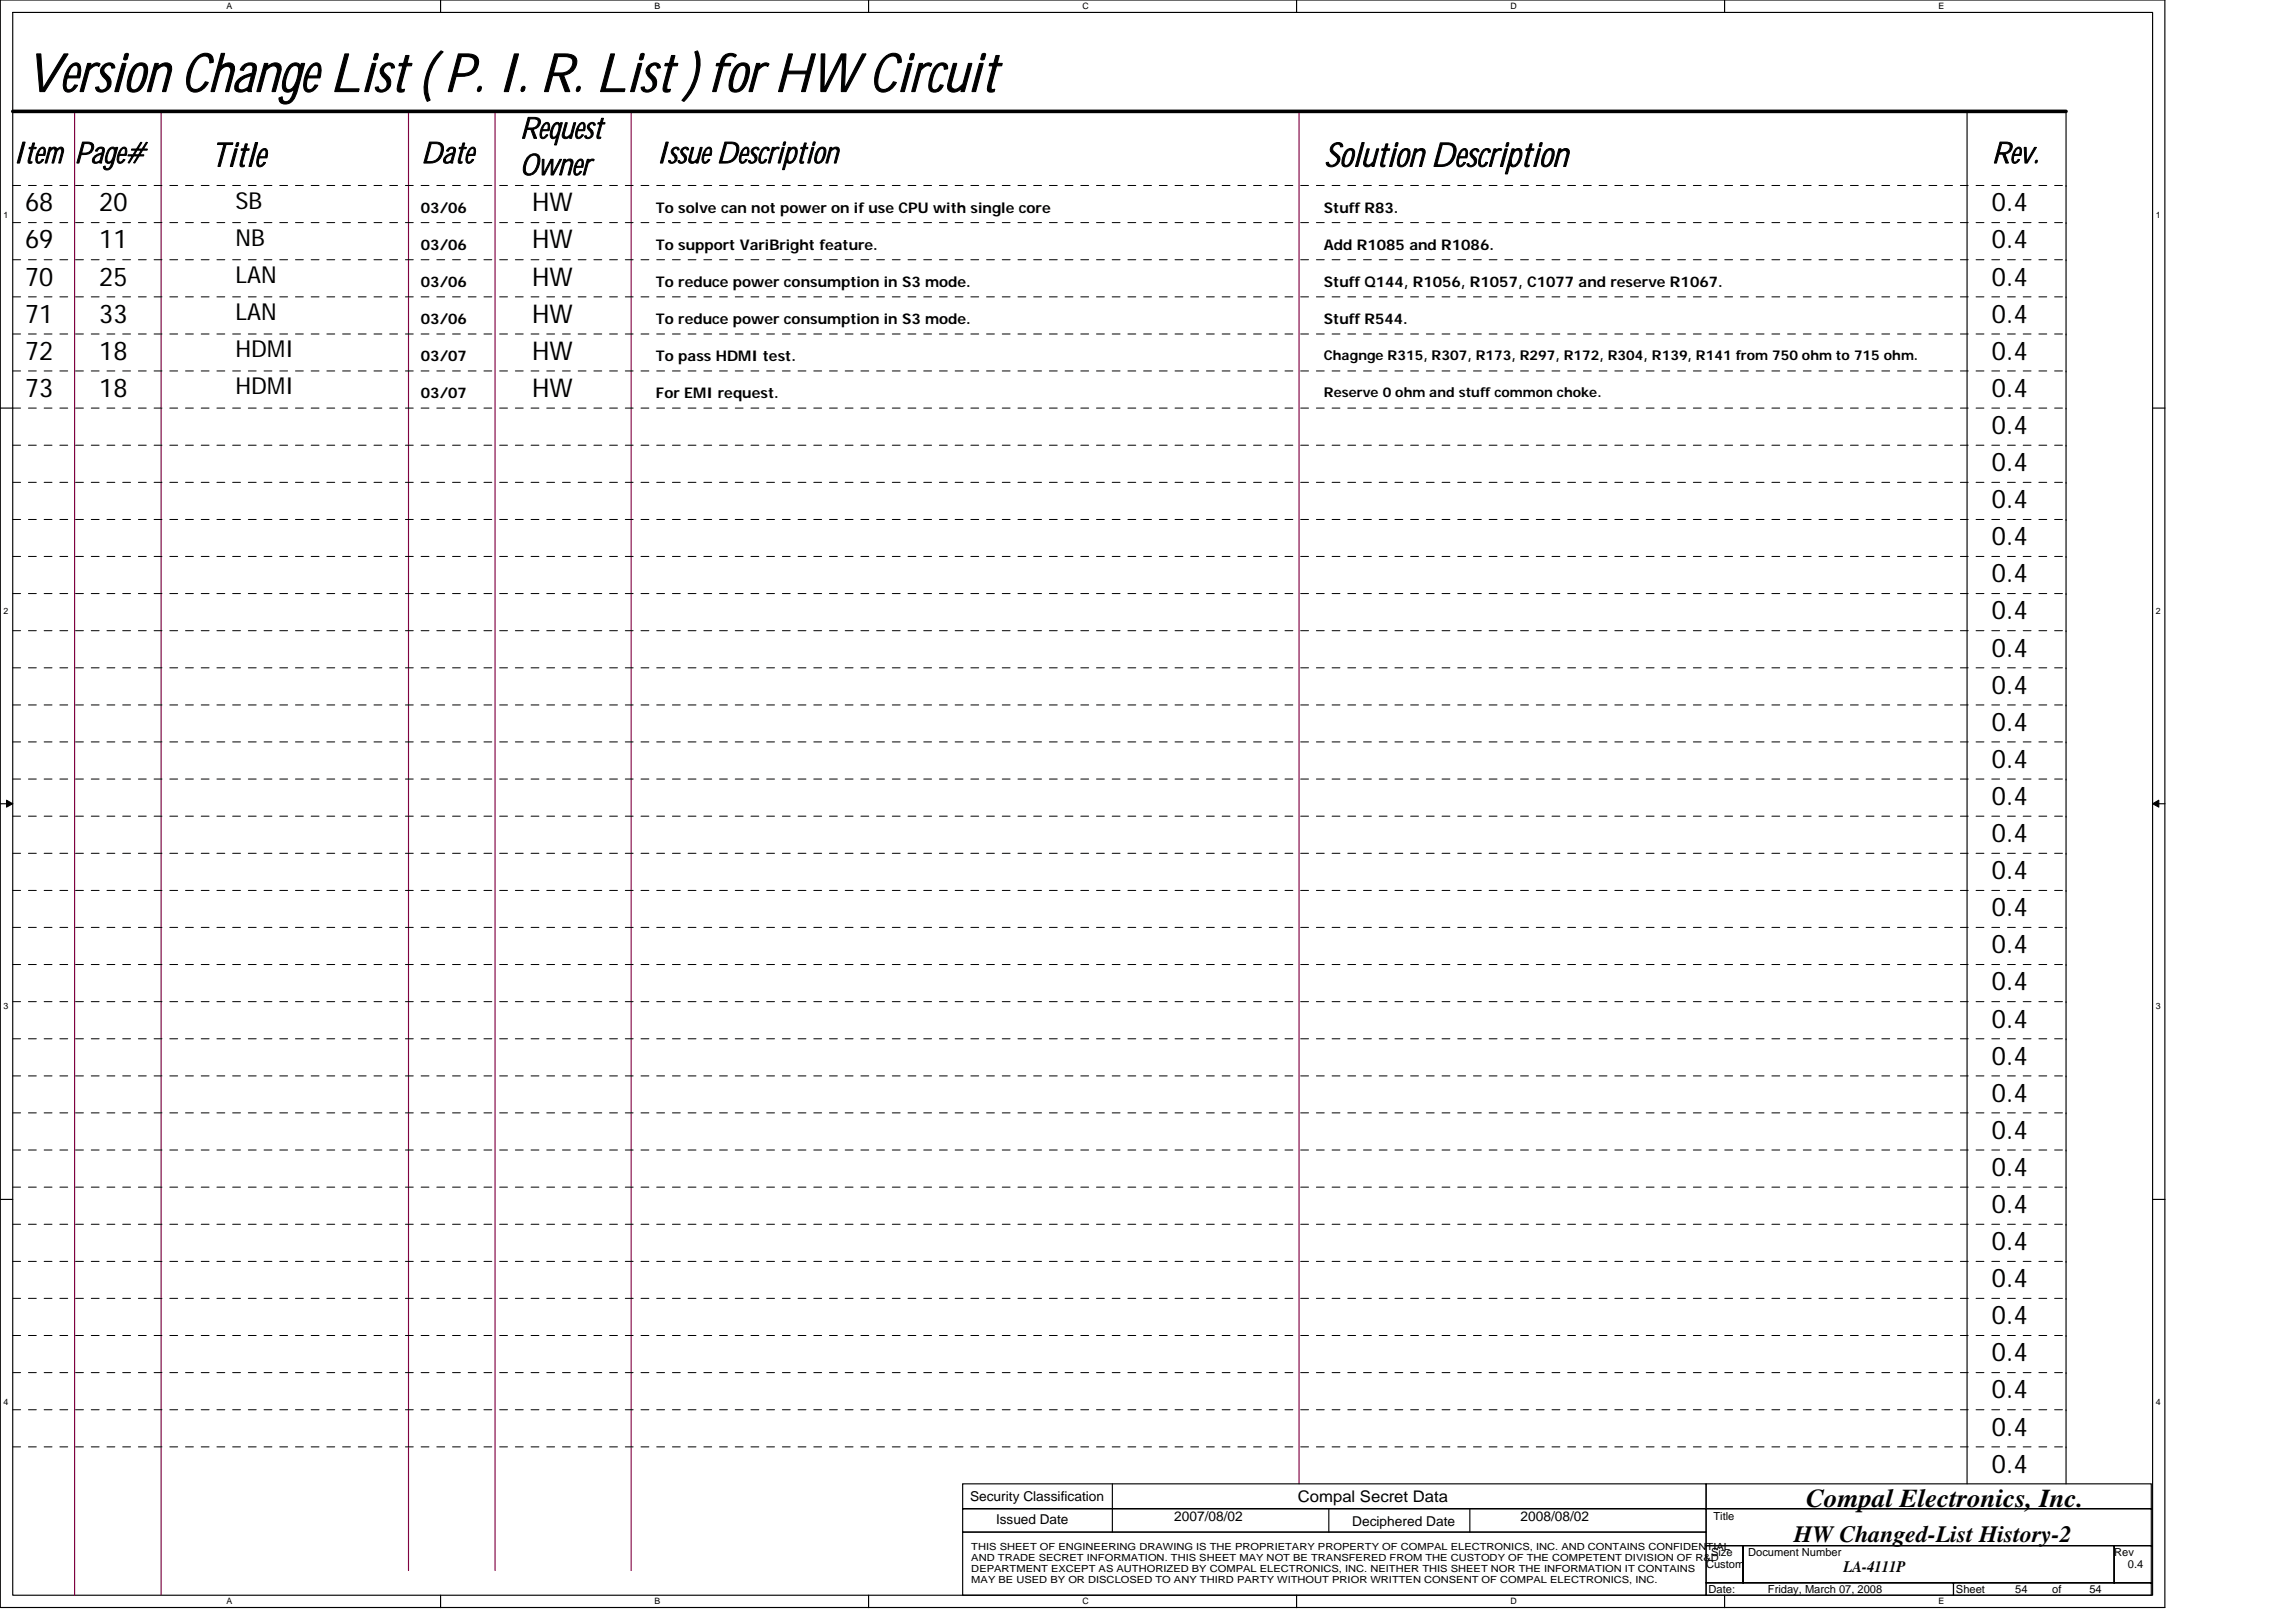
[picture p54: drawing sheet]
<svg xmlns="http://www.w3.org/2000/svg" width="297mm" height="210mm" viewBox="0 0 297 210" stroke-linecap="round" stroke-linejoin="round" font-family="sans-serif">
<defs><g id="words">
<text font-size="6.9" x="3.3" y="11.9">Version Change List ( P. I. R. List ) for HW Circuit</text>
<g font-size="4.3">
<text x="27.3" y="21.5">Title</text>
<text x="171.3" y="21.5">Solution Description</text>
</g>
<g font-size="3.8">
<text x="67.3" y="17.9">Request</text>
<text x="1.6" y="21.1">Item Page#</text>
<text x="54.5" y="21.1">Date</text>
<text x="67.3" y="22.6">Owner</text>
<text x="84.9" y="21.1">Issue Description</text>
<text x="257.7" y="21.1">Rev.</text>
</g>
<g font-size="3.3">
<text x="3.3" y="27.3">68</text>
<text x="12.8" y="27.3">20</text>
<text x="68.9" y="27.3">HW</text>
<text x="257.7" y="27.3">0.4</text>
<text x="3.3" y="32.2">69</text>
<text x="12.8" y="32.2">11</text>
<text x="68.9" y="32.2">HW</text>
<text x="257.7" y="32.2">0.4</text>
<text x="3.3" y="37">70</text>
<text x="3.3" y="41.8">71</text>
<text x="12.8" y="37">25</text>
<text x="12.8" y="41.8">33</text>
<text x="68.9" y="37">HW</text>
<text x="68.9" y="41.8">HW</text>
<text x="257.7" y="41.8">0.4</text>
<text x="257.7" y="37">0.4</text>
<text x="3.3" y="46.6">72</text>
<text x="12.8" y="46.6">18</text>
<text x="68.9" y="46.6">HW</text>
<text x="257.7" y="46.6">0.4</text>
<text x="3.3" y="51.4">73</text>
<text x="12.8" y="51.4">18</text>
<text x="68.9" y="51.4">HW</text>
<text x="257.7" y="51.4">0.4</text>
<text x="257.7" y="56.2">0.4</text>
<text x="257.7" y="61">0.4</text>
<text x="257.7" y="65.8">0.4</text>
<text x="257.7" y="70.6">0.4</text>
<text x="257.7" y="75.4">0.4</text>
<text x="257.7" y="80.2">0.4</text>
<text x="257.7" y="85">0.4</text>
<text x="257.7" y="89.8">0.4</text>
<text x="257.7" y="94.6">0.4</text>
<text x="257.7" y="99.4">0.4</text>
<text x="257.7" y="104.2">0.4</text>
<text x="257.7" y="109">0.4</text>
<text x="257.7" y="113.8">0.4</text>
<text x="257.7" y="118.6">0.4</text>
<text x="257.7" y="123.4">0.4</text>
<text x="257.7" y="128.2">0.4</text>
<text x="257.7" y="133">0.4</text>
<text x="257.7" y="137.8">0.4</text>
<text x="257.7" y="142.6">0.4</text>
<text x="257.7" y="147.4">0.4</text>
<text x="257.7" y="152.2">0.4</text>
<text x="257.7" y="161.8">0.4</text>
<text x="257.7" y="157">0.4</text>
<text x="257.7" y="166.6">0.4</text>
<text x="257.7" y="171.4">0.4</text>
<text x="257.7" y="176.2">0.4</text>
<text x="257.7" y="181">0.4</text>
<text x="257.7" y="185.8">0.4</text>
<text x="257.7" y="190.6">0.4</text>
<text x="233.7" y="195.1">Compal Electronics, Inc.</text>
</g>
<g font-size="3">
<text x="30.5" y="27">SB</text>
<text x="30.5" y="31.8">NB</text>
<text x="30.5" y="36.6">LAN</text>
<text x="30.5" y="41.4">LAN</text>
<text x="30.5" y="46.2">HDMI</text>
<text x="30.5" y="51">HDMI</text>
<text x="232.1" y="199.6">HW Changed-List History-2</text>
</g>
<g font-size="2.1">
<text x="167.9" y="194.4">Compal Secret Data</text>
<text x="238.5" y="203.5">LA-4111P</text>
</g>
<g font-size="1.9">
<text x="54.5" y="27.5">03/06</text>
<text x="84.9" y="27.5">To solve can not power on if use CPU with single core</text>
<text x="171.3" y="27.5">Stuff R83.</text>
<text x="54.5" y="32.3">03/06</text>
<text x="84.9" y="32.3">To support VariBright feature.</text>
<text x="171.3" y="32.3">Add R1085 and R1086.</text>
<text x="54.5" y="37.1">03/06</text>
<text x="54.5" y="41.9">03/06</text>
<text x="84.9" y="37.1">To reduce power consumption in S3 mode.</text>
<text x="84.9" y="41.9">To reduce power consumption in S3 mode.</text>
<text x="171.3" y="37.1">Stuff Q144, R1056, R1057, C1077 and reserve R1067.</text>
<text x="171.3" y="41.9">Stuff R544.</text>
<text x="54.5" y="46.7">03/07</text>
<text x="84.9" y="46.7">To pass HDMI test.</text>
<text x="54.5" y="51.5">03/07</text>
<text x="84.9" y="51.5">For EMI request.</text>
</g>
<g font-size="1.8">
<text x="171.3" y="46.6">Chagnge R315, R307, R173, R297, R172, R304, R139, R141 from 750 ohm to 715 ohm.</text>
<text x="171.3" y="51.4">Reserve 0 ohm and stuff common choke.</text>
<text x="125.5" y="194.2">Security Classification</text>
<text x="128.9" y="197.3">Issued Date</text>
<text x="151.9" y="196.8">2007/08/02</text>
<text x="174.9" y="197.4">Deciphered Date</text>
<text x="196.7" y="196.8">2008/08/02</text>
</g>
<g font-size="1.4">
<text x="221.7" y="196.7">Title</text>
<text x="220.7" y="202.9">Custom</text>
<text x="221.4" y="201.3">Size</text>
<text x="226.2" y="201.3">Document Number</text>
<text x="273.5" y="201.3">Rev</text>
<text x="275.3" y="202.9">0.4</text>
<text x="221" y="206.1">Date:</text>
<text x="228.7" y="206.1">Friday, March 07, 2008</text>
<text x="253" y="206.1">Sheet</text>
<text x="260.7" y="206.1">54</text>
<text x="265.5" y="206.1">of</text>
<text x="270.3" y="206.1">54</text>
</g>
<g font-size="1.3">
<text x="125.7" y="200.5">THIS SHEET OF ENGINEERING DRAWING IS THE PROPRIETARY PROPERTY OF COMPAL ELECTRONICS, INC. AND CONTAINS CONFIDENTIAL</text>
<text x="125.7" y="202">AND TRADE SECRET INFORMATION. THIS SHEET MAY NOT BE TRANSFERED FROM THE CUSTODY OF THE COMPETENT DIVISION OF R&amp;D</text>
<text x="125.7" y="203.5">DEPARTMENT EXCEPT AS AUTHORIZED BY COMPAL ELECTRONICS, INC. NEITHER THIS SHEET NOR THE INFORMATION IT CONTAINS</text>
<text x="125.7" y="204.9">MAY BE USED BY OR DISCLOSED TO ANY THIRD PARTY WITHOUT PRIOR WRITTEN CONSENT OF COMPAL ELECTRONICS, INC.</text>
</g>
<g font-size="1.1">
<text x="29.3" y="1.2">A</text>
<text x="84.7" y="1.2">B</text>
<text x="140" y="1.2">C</text>
<text x="195.4" y="1.2">D</text>
<text x="250.8" y="1.2">E</text>
<text x=".4" y="28.2">1</text>
<text x="278.9" y="28.2">1</text>
<text x=".4" y="79.4">2</text>
<text x="278.9" y="79.4">2</text>
<text x=".4" y="130.6">3</text>
<text x="278.9" y="130.6">3</text>
<text x=".4" y="181.8">4</text>
<text x="278.9" y="181.8">4</text>
<text x="29.3" y="207.6">A</text>
<text x="84.7" y="207.6">B</text>
<text x="140" y="207.6">C</text>
<text x="195.4" y="207.6">D</text>
<text x="250.8" y="207.6">E</text>
</g>
</g></defs>
<path d="M0 0h280.1v208h-280.1zM1.6 1.6h276.9v204.8h-276.9z" fill="none" stroke="#000" stroke-width=".15"/>
<g fill="#fff">
<path d="M29.3 .2h.8v1.2h-.8z"/>
<path d="M29.3 206.6h.8v1.3h-.8z"/>
</g>
<path d="M57 0v1.6M57 206.4v1.6" fill="none" stroke="#000" stroke-width=".15"/>
<g fill="#fff">
<path d="M84.7 .2h.7v1.2h-.7z"/>
<path d="M84.7 206.6h.7v1.3h-.7z"/>
</g>
<path d="M112.4 0v1.6M112.4 206.4v1.6" fill="none" stroke="#000" stroke-width=".15"/>
<g fill="#fff">
<path d="M140 .2h.8v1.2h-.8z"/>
<path d="M140 206.6h.8v1.3h-.8z"/>
</g>
<path d="M167.7 0v1.6M167.7 206.4v1.6" fill="none" stroke="#000" stroke-width=".15"/>
<g fill="#fff">
<path d="M195.4 .2h.8v1.2h-.8z"/>
<path d="M195.4 206.6h.8v1.3h-.8z"/>
</g>
<path d="M223.1 0v1.6M223.1 206.4v1.6" fill="none" stroke="#000" stroke-width=".15"/>
<g fill="#fff">
<path d="M250.8 .2h.7v1.2h-.7z"/>
<path d="M250.8 206.6h.7v1.3h-.7z"/>
<path d="M.4 27.2h.7v1.3h-.7z"/>
<path d="M278.9 27.2h.6v1.3h-.6z"/>
<path d="M.4 78.4h.7v1.3h-.7z"/>
<path d="M278.9 78.4h.6v1.3h-.6z"/>
</g>
<path d="M0 52.8h1.6M278.5 52.8h1.6" fill="none" stroke="#000" stroke-width=".15"/>
<g fill="#fff">
<path d="M.4 129.6h.7v1.3h-.7z"/>
<path d="M278.9 129.6h.6v1.3h-.6z"/>
</g>
<path d="M0 104h1.6M278.5 104h1.6" fill="none" stroke="#000" stroke-width=".15"/>
<path d="M.8 103.5l.8 .5-.8 .5zM278.5 104l.8-.5v1z" fill="#000" stroke="#000" stroke-width=".13"/>
<g fill="#fff">
<path d="M.4 180.8h.7v1.3h-.7z"/>
<path d="M278.9 180.8h.6v1.3h-.6z"/>
</g>
<g fill="none" stroke="#000" stroke-width=".15">
<path d="M254.5 14.4v177.6M267.3 14.4v177.6M0 155.2h1.6M278.5 155.2h1.6M124.5 192h96.2v3.2h-96.2zM124.5 195.2h96.2v3.1h-96.2zM124.5 198.3h96.2v8.1h-96.2zM143.9 192v6.3M171.9 195.2v3.1M190.2 195.2v3.1M220.7 192h57.6v3.2h-57.6zM220.7 195.2h57.6v4.8h-57.6z"/>
<path d="M220.7 200h4.8v4.8h-4.8zM220.7 204.8h32v1.6h-32zM225.5 200h48v4.8h-48zM252.7 204.8h25.6v1.6h-25.6zM273.5 200h4.8v4.8h-4.8z"/>
</g>
<path d="M9.6 14.4v192M20.8 14.4v192M52.8 14.4v188.8M64 14.4v188.8M81.7 14.4v188.8M168.1 14.4v177.6" fill="none" stroke="#800040" stroke-width=".15"/>
<g fill="none" stroke="#000" stroke-width=".13" stroke-dasharray="1 1 1 1 1 1 1 1">
<path d="M1.6 33.6h265.7M1.6 38.4h265.7M1.6 24h265.7M1.6 28.8h265.7M267.3 33.6h.1M267.3 38.4h.1M267.3 24h.1M267.3 28.8h.1M1.6 43.2h265.7M1.6 48h265.7M1.6 52.8h265.7M1.6 57.6h265.7"/>
<path d="M267.3 43.2h.1M267.3 48h.1M267.3 52.8h.1M267.3 57.6h.1M1.6 62.4h265.7M1.6 67.2h265.7M1.6 72h265.7M1.6 76.8h265.7M267.3 62.4h.1M267.3 67.2h.1M267.3 72h.1M267.3 76.8h.1"/>
<path d="M1.6 91.2h265.7M1.6 81.6h265.7M1.6 86.4h265.7M1.6 96h265.7M267.3 91.2h.1M267.3 81.6h.1M267.3 86.4h.1M267.3 96h.1M1.6 110.4h265.7M1.6 105.6h265.7M1.6 115.2h265.7M1.6 100.8h265.7"/>
<path d="M267.3 110.4h.1M267.3 105.6h.1M267.3 115.2h.1M267.3 100.8h.1M1.6 139.2h265.7M1.6 124.8h265.7M1.6 134.4h265.7M1.6 120h265.7M1.6 129.6h265.7M267.3 139.2h.1M267.3 124.8h.1M267.3 134.4h.1"/>
<path d="M267.3 120h.1M267.3 129.6h.1M1.6 148.8h265.7M1.6 158.4h265.7M1.6 144h265.7M1.6 153.6h265.7M267.3 148.8h.1M267.3 158.4h.1M267.3 144h.1M267.3 153.6h.1M1.6 177.6h265.7M1.6 172.8h265.7"/>
<path d="M1.6 168h265.7M1.6 163.2h265.7M267.3 177.6h.1M267.3 172.8h.1M267.3 168h.1M267.3 163.2h.1M1.6 182.4h265.7M1.6 187.2h265.7M267.3 182.4h.1M267.3 187.2h.1"/>
</g>
<path d="M1.6 14.4h265.7" fill="none" stroke="#000" stroke-width=".47"/>
<use href="#words"/>
</svg>
